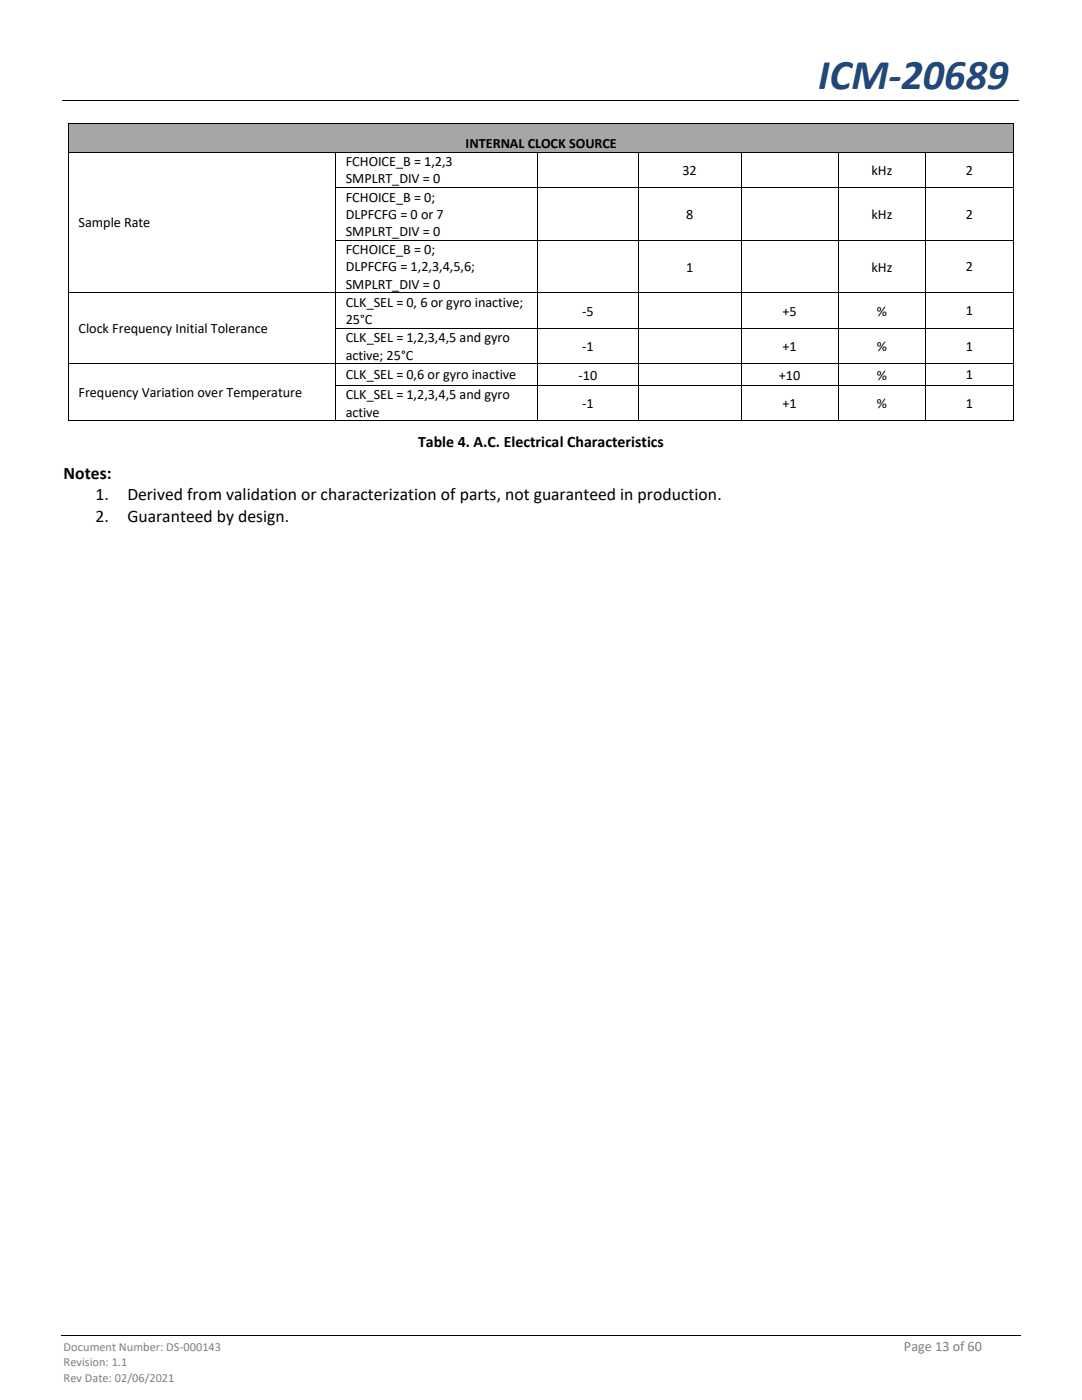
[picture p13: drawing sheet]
<svg xmlns="http://www.w3.org/2000/svg" width="216mm" height="279mm" viewBox="0 0 216 279" stroke-linecap="round" stroke-linejoin="round" font-family="sans-serif">
<defs><g id="words">
<text font-size="8.5" fill="#1f497d" x="163.2" y="17.8">ICM-20689</text>
<g font-size="3.5">
<text x="12.7" y="95.6">Notes:</text>
<text x="19" y="99.9">1.</text>
<text x="25.4" y="99.9">Derived from validation or characterization of parts, not guaranteed in production.</text>
<text x="19" y="104.2">2.</text>
<text x="25.4" y="104.2">Guaranteed by design.</text>
</g>
<text font-size="3.2" x="83.4" y="89.3">Table 4. A.C. Electrical Characteristics</text>
<g font-size="2.8">
<text x="92.9" y="29.5">INTERNAL CLOCK SOURCE</text>
<text x="69" y="33.2">FCHOICE_B = 1,2,3</text>
<text x="136.2" y="34.9">32</text>
<text x="173.9" y="34.9">kHz</text>
<text x="192.7" y="34.8">2</text>
<text x="69" y="36.6">SMPLRT_DIV = 0</text>
<text x="69" y="40.2">FCHOICE_B = 0;</text>
<text x="15.7" y="45.4">Sample Rate</text>
<text x="69" y="43.7">DLPFCFG = 0 or 7</text>
<text x="69" y="47.1">SMPLRT_DIV = 0</text>
<text x="136.9" y="43.7">8</text>
<text x="173.9" y="43.7">kHz</text>
<text x="192.7" y="43.7">2</text>
<text x="69" y="50.7">FCHOICE_B = 0;</text>
<text x="69" y="54.2">DLPFCFG = 1,2,3,4,5,6;</text>
<text x="69" y="57.6">SMPLRT_DIV = 0</text>
<text x="136.9" y="54.2">1</text>
<text x="173.9" y="54.2">kHz</text>
<text x="192.7" y="54.2">2</text>
<text x="69" y="61.2">CLK_SEL = 0, 6 or gyro inactive;</text>
<text x="69" y="64.7">25°C</text>
<text x="116.1" y="63">-5</text>
<text x="156.2" y="63">+5</text>
<text x="175" y="63">%</text>
<text x="192.7" y="63">1</text>
<text x="15.7" y="66.5">Clock Frequency Initial Tolerance</text>
<text x="69" y="68.3">CLK_SEL = 1,2,3,4,5 and gyro</text>
<text x="69" y="71.8">active; 25°C</text>
<text x="116.1" y="70.1">-1</text>
<text x="156.2" y="70.1">+1</text>
<text x="175" y="70.1">%</text>
<text x="192.7" y="70">1</text>
<text x="69" y="75.7">CLK_SEL = 0,6 or gyro inactive</text>
<text x="115.4" y="75.7">-10</text>
<text x="155.4" y="75.7">+10</text>
<text x="175" y="75.7">%</text>
<text x="192.7" y="75.7">1</text>
<text x="15.7" y="79.3">Frequency Variation over Temperature</text>
<text x="69" y="79.7">CLK_SEL = 1,2,3,4,5 and gyro</text>
<text x="69" y="83.1">active</text>
<text x="116.1" y="81.5">-1</text>
<text x="156.2" y="81.5">+1</text>
<text x="175" y="81.5">%</text>
<text x="192.7" y="81.4">1</text>
</g>
<text font-size="2.8" fill="#808080" x="180.4" y="269.6">Page 13 of 60</text>
<g font-size="2.5" fill="#808080">
<text x="12.7" y="269.6">Document Number: DS-000143</text>
<text x="12.7" y="272.7">Revision: 1.1</text>
<text x="12.7" y="275.8">Rev Date: 02/06/2021</text>
</g>
</g></defs>
<path d="M12.4 20.2h190.8M12.2 266.5h191.5" fill="none" stroke="#000" stroke-width=".2"/>
<path d="M77.4 20.1h.1v.1h-.1z" fill-rule="evenodd" fill="#000"/>
<g fill="#a6a6a6">
<path d="M13.8 24.7h188.3v5.6h-188.3z" fill-rule="evenodd"/>
<path d="M15.7 24.7h184.6v5.6h-184.6z" fill-rule="evenodd"/>
</g>
<g fill="#000">
<path d="M13.6 24.6h.2v.1h-.2z" fill-rule="evenodd"/>
<path d="M13.6 24.6h.2v.1h-.2z" fill-rule="evenodd"/>
<path d="M13.6 30.3h.2v.2h-.2z" fill-rule="evenodd"/>
<path d="M13.6 37.4h.2v.2h-.2z" fill-rule="evenodd"/>
<path d="M66.9 30.3h.2v.2h-.2z" fill-rule="evenodd"/>
<path d="M66.9 37.4h.2v.2h-.2z" fill-rule="evenodd"/>
<path d="M107.1 30.3h.2v.2h-.2z" fill-rule="evenodd"/>
<path d="M107.1 37.4h.2v.2h-.2z" fill-rule="evenodd"/>
<path d="M127.3 30.3h.1v.2h-.1z" fill-rule="evenodd"/>
<path d="M127.3 37.4h.1v.2h-.1z" fill-rule="evenodd"/>
<path d="M147.8 30.3h.2v.2h-.2z" fill-rule="evenodd"/>
<path d="M147.8 37.4h.2v.2h-.2z" fill-rule="evenodd"/>
<path d="M167.2 30.3h.1v.2h-.1z" fill-rule="evenodd"/>
<path d="M167.2 37.4h.1v.2h-.1z" fill-rule="evenodd"/>
<path d="M184.6 30.3h.2v.2h-.2z" fill-rule="evenodd"/>
<path d="M184.6 37.4h.2v.2h-.2z" fill-rule="evenodd"/>
<path d="M202.1 24.6h.2v.1h-.2z" fill-rule="evenodd"/>
<path d="M202.1 24.6h.2v.1h-.2z" fill-rule="evenodd"/>
<path d="M202.1 30.3h.2v.2h-.2z" fill-rule="evenodd"/>
<path d="M202.1 37.4h.2v.2h-.2z" fill-rule="evenodd"/>
<path d="M13.6 47.9h.2v.2h-.2z" fill-rule="evenodd"/>
<path d="M13.6 58.4h.2v.2h-.2z" fill-rule="evenodd"/>
<path d="M66.9 47.9h.2v.2h-.2z" fill-rule="evenodd"/>
<path d="M66.9 58.4h.2v.2h-.2z" fill-rule="evenodd"/>
<path d="M107.1 47.9h.2v.2h-.2z" fill-rule="evenodd"/>
<path d="M107.1 58.4h.2v.2h-.2z" fill-rule="evenodd"/>
<path d="M127.3 47.9h.1v.2h-.1z" fill-rule="evenodd"/>
<path d="M127.3 58.4h.1v.2h-.1z" fill-rule="evenodd"/>
<path d="M147.8 47.9h.2v.2h-.2z" fill-rule="evenodd"/>
<path d="M147.8 58.4h.2v.2h-.2z" fill-rule="evenodd"/>
<path d="M167.2 47.9h.1v.2h-.1z" fill-rule="evenodd"/>
<path d="M167.2 58.4h.1v.2h-.1z" fill-rule="evenodd"/>
<path d="M184.6 47.9h.2v.2h-.2z" fill-rule="evenodd"/>
<path d="M184.6 58.4h.2v.2h-.2z" fill-rule="evenodd"/>
<path d="M202.1 47.9h.2v.2h-.2z" fill-rule="evenodd"/>
<path d="M202.1 58.4h.2v.2h-.2z" fill-rule="evenodd"/>
<path d="M13.6 65.5h.2v.1h-.2z" fill-rule="evenodd"/>
<path d="M13.6 72.5h.2v.2h-.2z" fill-rule="evenodd"/>
<path d="M13.6 76.8h.2v.2h-.2z" fill-rule="evenodd"/>
<path d="M66.9 65.5h.2v.1h-.2z" fill-rule="evenodd"/>
<path d="M66.9 72.5h.2v.2h-.2z" fill-rule="evenodd"/>
<path d="M66.9 76.8h.2v.2h-.2z" fill-rule="evenodd"/>
<path d="M107.1 65.5h.2v.1h-.2z" fill-rule="evenodd"/>
<path d="M107.1 72.5h.2v.2h-.2z" fill-rule="evenodd"/>
<path d="M107.1 76.8h.2v.2h-.2z" fill-rule="evenodd"/>
<path d="M127.3 65.5h.1v.1h-.1z" fill-rule="evenodd"/>
<path d="M127.3 72.5h.1v.2h-.1z" fill-rule="evenodd"/>
<path d="M127.3 76.8h.1v.2h-.1z" fill-rule="evenodd"/>
<path d="M147.8 65.5h.2v.1h-.2z" fill-rule="evenodd"/>
<path d="M147.8 72.5h.2v.2h-.2z" fill-rule="evenodd"/>
<path d="M147.8 76.8h.2v.2h-.2z" fill-rule="evenodd"/>
<path d="M167.2 65.5h.1v.1h-.1z" fill-rule="evenodd"/>
<path d="M167.2 72.5h.1v.2h-.1z" fill-rule="evenodd"/>
<path d="M167.2 76.8h.1v.2h-.1z" fill-rule="evenodd"/>
<path d="M184.6 65.5h.2v.1h-.2z" fill-rule="evenodd"/>
<path d="M184.6 72.5h.2v.2h-.2z" fill-rule="evenodd"/>
<path d="M184.6 76.8h.2v.2h-.2z" fill-rule="evenodd"/>
<path d="M202.1 65.5h.2v.1h-.2z" fill-rule="evenodd"/>
<path d="M202.1 72.5h.2v.2h-.2z" fill-rule="evenodd"/>
<path d="M202.1 76.8h.2v.2h-.2z" fill-rule="evenodd"/>
<path d="M13.6 83.9h.2v.2h-.2z" fill-rule="evenodd"/>
<path d="M13.6 83.9h.2v.2h-.2z" fill-rule="evenodd"/>
<path d="M66.9 83.9h.2v.2h-.2z" fill-rule="evenodd"/>
<path d="M107.1 83.9h.2v.2h-.2z" fill-rule="evenodd"/>
<path d="M127.3 83.9h.1v.2h-.1z" fill-rule="evenodd"/>
<path d="M147.8 83.9h.2v.2h-.2z" fill-rule="evenodd"/>
<path d="M167.2 83.9h.1v.2h-.1z" fill-rule="evenodd"/>
<path d="M184.6 83.9h.2v.2h-.2z" fill-rule="evenodd"/>
<path d="M202.1 83.9h.2v.2h-.2z" fill-rule="evenodd"/>
<path d="M202.1 83.9h.2v.2h-.2z" fill-rule="evenodd"/>
</g>
<g fill="none" stroke="#000" stroke-width=".2">
<path d="M13.7 24.7v5.6M13.7 30.5v6.9M13.7 37.6v10.3M13.8 24.6h188.3M13.8 30.4h53.1M67 30.5v6.9M67 37.6v10.3M67.1 30.4h40M67.1 37.5h40M107.2 30.5v6.9M107.2 37.6v10.3M107.3 30.4h20"/>
<path d="M107.3 37.5h20M127.4 30.5v6.9M127.4 37.6v10.3M127.4 30.4h20.4M127.4 37.5h20.4M147.9 30.5v6.9M147.9 37.6v10.3M148 30.4h19.2M148 37.5h19.2M167.3 30.5v6.9M167.3 37.6v10.3M167.3 30.4h17.3"/>
<path d="M167.3 37.5h17.3M184.7 30.5v6.9M184.7 37.6v10.3M184.8 30.4h17.3M184.8 37.5h17.3M202.2 24.7v5.6M202.2 30.5v6.9M202.2 37.6v10.3M13.7 48.1v10.3M13.7 58.6v6.9M13.8 58.5h53.1M67 48.1v10.3"/>
<path d="M67 58.6v6.9M67.1 48h40M67.1 58.5h40M107.2 48.1v10.3M107.2 58.6v6.9M107.3 48h20M107.3 58.5h20M127.4 48.1v10.3M127.4 58.6v6.9M127.4 48h20.4M127.4 58.5h20.4M147.9 48.1v10.3"/>
<path d="M147.9 58.6v6.9M148 48h19.2M148 58.5h19.2M167.3 48.1v10.3M167.3 58.6v6.9M167.3 48h17.3M167.3 58.5h17.3M184.7 48.1v10.3M184.7 58.6v6.9M184.8 48h17.3M184.8 58.5h17.3M202.2 48.1v10.3"/>
<path d="M202.2 58.6v6.9M13.7 65.6v6.9M13.7 72.7v4.1M13.7 77v6.9M13.8 72.6h53.1M67 65.6v6.9M67 72.7v4.1M67 77v6.9M67.1 65.5h40M67.1 72.6h40M67.1 76.9h40M107.2 65.6v6.9"/>
<path d="M107.2 72.7v4.1M107.2 77v6.9M107.3 65.5h20M107.3 72.6h20M107.3 76.9h20M127.4 65.6v6.9M127.4 72.7v4.1M127.4 77v6.9M127.4 65.5h20.4M127.4 72.6h20.4M127.4 76.9h20.4M147.9 65.6v6.9"/>
<path d="M147.9 72.7v4.1M147.9 77v6.9M148 65.5h19.2M148 72.6h19.2M148 76.9h19.2M167.3 65.6v6.9M167.3 72.7v4.1M167.3 77v6.9M167.3 65.5h17.3M167.3 72.6h17.3M167.3 76.9h17.3M184.7 65.6v6.9"/>
<path d="M184.7 72.7v4.1M184.7 77v6.9M184.8 65.5h17.3M184.8 72.6h17.3M184.8 76.9h17.3M202.2 65.6v6.9M202.2 72.7v4.1M202.2 77v6.9M13.8 84h53.1M67.1 84h40M107.3 84h20M127.4 84h20.4"/>
<path d="M148 84h19.2M167.3 84h17.3M184.8 84h17.3"/>
</g>
<use href="#words"/>
</svg>
